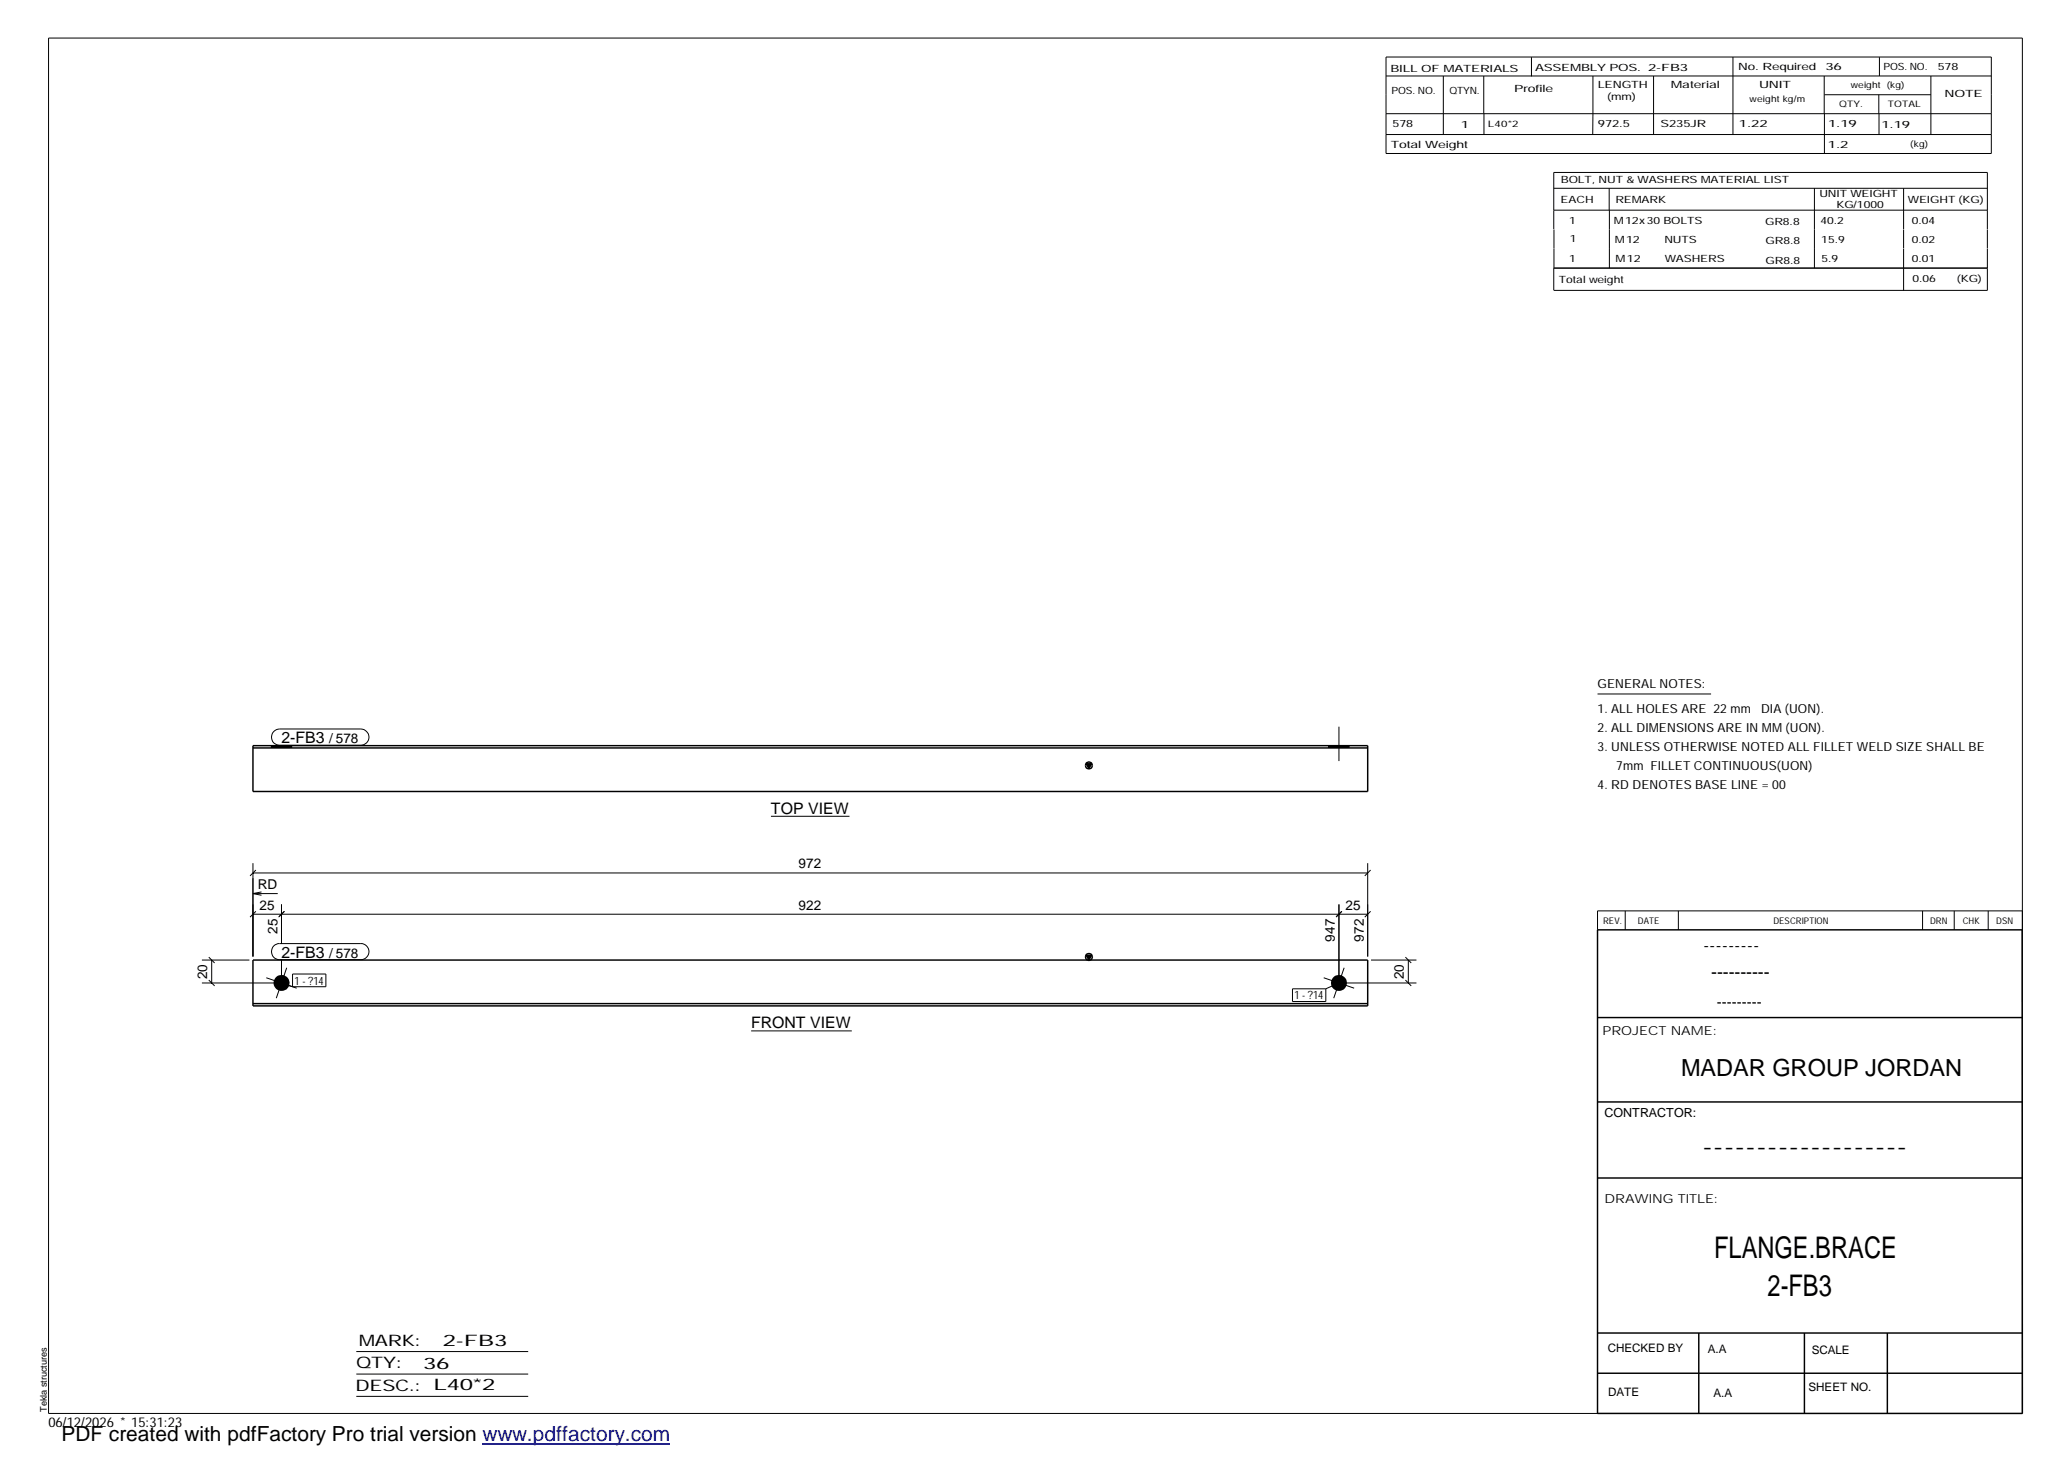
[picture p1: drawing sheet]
<svg xmlns="http://www.w3.org/2000/svg" width="420mm" height="297mm" viewBox="0 0 420 297" stroke-linecap="round" stroke-linejoin="round" font-family="sans-serif">
<defs><g id="words">
<g font-size="6.1">
<text x="348.3" y="255.5">FLANGE.BRACE</text>
<text x="359.1" y="263.3">2-FB3</text>
</g>
<text font-size="4.8" x="341.5" y="218.6">MADAR GROUP JORDAN</text>
<text font-size="4.2" x="12.5" y="292.7">PDF created with pdfFactory Pro trial version www.pdffactory.com</text>
<g font-size="3.6">
<text x="346.1" y="193.2">---------</text>
<text x="347.7" y="198.6">----------</text>
<text x="345.8" y="234.2">-------------------</text>
</g>
<g font-size="3.2">
<text x="57.2" y="151">2-FB3</text>
<text x="156.6" y="165.3">TOP VIEW</text>
<text x="57.2" y="194.5">2-FB3</text>
<text x="152.6" y="208.9">FRONT VIEW</text>
<text x="72.9" y="273.5">MARK:</text>
<text x="90" y="273.5">2-FB3</text>
<text x="72.4" y="278">QTY:</text>
<text x="86" y="278.1">36</text>
<text x="72.2" y="282.6">DESC.:</text>
<text x="88.1" y="282.4">L40*2</text>
</g>
<text font-size="3" x="348.8" y="204.5">---------</text>
<g font-size="2.8">
<text x="66.8" y="151">/ 578</text>
<text x="162.3" y="176.4">972</text>
<text x="52.4" y="180.7">RD</text>
<text x="52.7" y="184.8">25</text>
<text x="162.3" y="184.8">922</text>
<text x="273.4" y="184.8">25</text>
<text x="56.4" y="189.8" transform="rotate(-90 56.4 189.8)">25</text>
<text x="271.2" y="191.3" transform="rotate(-90 271.2 191.3)">947</text>
<text x="277.1" y="191.3" transform="rotate(-90 277.1 191.3)">972</text>
<text x="66.8" y="194.5">/ 578</text>
<text x="42.1" y="199" transform="rotate(-90 42.1 199)">20</text>
<text x="285.2" y="199" transform="rotate(-90 285.2 199)">20</text>
<text x="9.8" y="290">06/12/2026 * 15:31:23</text>
</g>
<g font-size="2.5">
<text x="324.6" y="139.9">GENERAL NOTES:</text>
<text x="324.6" y="148.7">2. ALL DIMENSIONS ARE IN MM (UON).</text>
<text x="324.6" y="144.9">1. ALL HOLES ARE 22 mm</text>
<text x="357.8" y="144.9">DIA (UON).</text>
<text x="324.6" y="152.5">3. UNLESS OTHERWISE NOTED ALL FILLET WELD SIZE SHALL BE</text>
<text x="324.6" y="160.2">4. RD DENOTES BASE LINE = 00</text>
<text x="328.4" y="156.4">7mm FILLET CONTINUOUS(UON)</text>
<text x="325.6" y="210.3">PROJECT NAME:</text>
<text x="326" y="226.9">CONTRACTOR:</text>
<text x="326" y="244.4">DRAWING TITLE:</text>
</g>
<g font-size="2.4">
<text x="326.7" y="274.7">CHECKED BY</text>
<text x="347" y="275">A.A</text>
<text x="368.1" y="275.1">SCALE</text>
<text x="326.7" y="283.6">DATE</text>
<text x="348.1" y="283.9">A.A</text>
<text x="367.5" y="282.6">SHEET NO.</text>
</g>
<g font-size="2.3">
<text x="59.9" y="200.1">1 - ?14</text>
<text x="263" y="203.1">1 - ?14</text>
</g>
<g font-size="2">
<text x="282.5" y="14.6">BILL OF MATERIALS</text>
<text x="311.9" y="14.4">ASSEMBLY POS.</text>
<text x="324.6" y="17.9">LENGTH</text>
<text x="334.9" y="14.4">2-FB3</text>
<text x="339.5" y="17.9">Material</text>
<text x="353.1" y="14.2">No. Required</text>
<text x="357.4" y="17.9">UNIT</text>
<text x="370.9" y="14.2">36</text>
<text x="382.7" y="14.2">POS. NO.</text>
<text x="393.7" y="14.3">578</text>
<text x="282.7" y="19.1">POS. NO.</text>
<text x="294.5" y="19">QTYN.</text>
<text x="307.6" y="18.7">Profile</text>
<text x="326.5" y="20.4">(mm)</text>
<text x="395.1" y="19.6">NOTE</text>
<text x="282.9" y="25.8">578</text>
<text x="296.8" y="26">1</text>
<text x="324.7" y="25.9">972.5</text>
<text x="337.4" y="25.9">S235JR</text>
<text x="353.3" y="25.9">1.22</text>
<text x="371.4" y="25.9">1.19</text>
<text x="382.3" y="25.9">1.19</text>
<text x="282.6" y="30.1">Total Weight</text>
<text x="371.4" y="30">1.2</text>
<text x="317.1" y="41.3">EACH</text>
<text x="317.1" y="37.2">BOLT, NUT &amp; WASHERS MATERIAL LIST</text>
<text x="328.2" y="41.3">REMARK</text>
<text x="369.7" y="40.1">UNIT WEIGHT</text>
<text x="387.6" y="41.2">WEIGHT (KG)</text>
<text x="318.8" y="45.4">1</text>
<text x="327.9" y="45.6">M12x30 BOLTS</text>
<text x="358.6" y="45.6">GR8.8</text>
<text x="369.9" y="45.5">40.2</text>
<text x="373.1" y="42.2">KG/1000</text>
<text x="388.4" y="45.5">0.04</text>
<text x="318.8" y="53.3">1</text>
<text x="318.9" y="49.2">1</text>
<text x="328.1" y="49.3">M12</text>
<text x="328.3" y="53.3">M12</text>
<text x="338.2" y="49.4">NUTS</text>
<text x="338.2" y="53.3">WASHERS</text>
<text x="358.7" y="49.6">GR8.8</text>
<text x="358.7" y="53.5">GR8.8</text>
<text x="370" y="49.3">15.9</text>
<text x="370.1" y="53.2">5.9</text>
<text x="388.4" y="49.4">0.02</text>
<text x="388.4" y="53.3">0.01</text>
<text x="316.7" y="57.5">Total weight</text>
<text x="388.6" y="57.3">0.06</text>
<text x="397.6" y="57.3">(KG)</text>
</g>
<g font-size="1.9">
<text x="325.7" y="187.8">REV.</text>
<text x="332.8" y="187.6">DATE</text>
<text x="360.3" y="187.7">DESCRIPTION</text>
<text x="392.1" y="187.6">DRN</text>
<text x="398.8" y="187.6">CHK</text>
<text x="405.6" y="187.7">DSN</text>
<text x="9.5" y="286.8" transform="rotate(-90 9.5 286.8)">Tekla structures</text>
</g>
<g font-size="1.8">
<text x="376" y="17.9">weight (kg)</text>
<text x="355.5" y="20.7">weight kg/m</text>
<text x="373.6" y="21.7">QTY.</text>
<text x="383.5" y="21.8">TOTAL</text>
<text x="302.3" y="25.9">L40*2</text>
<text x="388.1" y="29.8">(kg)</text>
</g>
</g></defs>
<g fill="#000">
<path d="M220.7 155.2h1.1l-.6 1zM220.7 194.1h1.1l-.6 1z"/>
<path d="M55.1 151.5h4.2v.5h-4.2z" fill-rule="evenodd"/>
<path d="M270 151.5h4.1v.5h-4.1z" fill-rule="evenodd"/>
<circle cx="57.2" cy="199.7" r="1.63"/>
<circle cx="272" cy="199.7" r="1.63"/>
</g>
<g fill="none" stroke="#000" stroke-width=".2">
<path d="M9.9 7.7h401v279.5h-401zM281.6 11.6h123v19.6h-123zM281.6 15.4h123M293.2 15.4v11.9M301.5 15.4v7.7M311.1 11.6v3.9M323.6 15.4v11.9M336 15.4v11.9M352.1 11.6v15.7M370.6 15.4v7.7M370.7 19.2h21.6M381.7 19.2v3.9"/>
<path d="M381.8 11.6v3.8M392.3 15.4v11.9M281.6 23.1h123M281.6 27.3h123M301.5 23.1v4.2M315.7 38.3h88.1M326.9 38.3v4.4M368.6 38.3v16.2M370.7 23.1v8.1M381.8 23.1v4.2M386.8 38.3v8.3M315.7 42.7h88.1"/>
<path d="M315.7 46.6v-11.6h88.1v11.6M315.7 46.6v7.9M327 42.7v11.8M386.8 46.6v3.9M386.8 50.6v8.4M403.8 46.6v3.9M403.8 50.6v8.4h-88.1M403.8 54.5h-88.1v4.5M55.1 151.5v.5M55.6 148.6l.6-.4 .6-.1h16.5a1.65 1.65 0 0 1 1.7 1.7 1.65 1.65 0 0 1-1.7 1.6h-16.5a1.65 1.65 0 0 1-1.5-1 1.65 1.65 0 0 1 .3-1.8zM57.2 151.5v.5M59.3 151.5v.5"/>
<path d="M270 151.5v.5M272 147.6v7M274.1 151.5v.5M324.6 141h23M51.4 177.4h226.5M51.4 175.4v18.9M52 176.8l-1.2 1.2M156.6 165.8h16M277.9 175.4v18.9M278.5 176.8l-1.2 1.2M41 199.7h15.5M41 195.1h9.7"/>
<path d="M42.4 199.1l1.2 1.2M42.4 194.5l1.2 1.2M43 195.1v4.6M51.4 185.7h226.5M51.4 181.6l1.7 .3M51.4 181.6h5M52 185.2l-1.2 1.1M53.1 181.2l-1.7 .4M54.1 198.7l6.2 2.1M55.6 192.2l.9-.5h16.8a1.63 1.63 0 0 1 1.7 1.6 1.63 1.63 0 0 1-1.7 1.7h-16.5a1.65 1.65 0 0 1-1.5-1 1.65 1.65 0 0 1 .3-1.8zM57.2 183.8v8M57.2 194.9v4.1"/>
<path d="M57.8 185.2l-1.2 1.1M58.3 196.6l-2.2 6.2M59.4 197.9h6.8v2.6h-6.8zM268.9 198.7l6.2 2.1M271.5 186.2l1.1-1-1.2 1.1M272 183.8v15.2M272 199.7l-2.6 1.2M272.7 199.7h15.1M273.1 196.6l-2.1 6.2M278.5 185.2l-1.2 1.1M278.6 195.1h9.2M285.5 199.1l1.2 1.2"/>
<path d="M285.5 194.5l1.2 1.2M286.1 195.1v4.6M330.2 185.1v3.8M341 185.1v3.8M390.6 185.1v3.8M397 185.1v3.8M403.9 185.1v3.8M410.9 185.1h-86.3v3.8M152.6 209.5h20.5M262.6 200.9h6.8v2.6h-6.8zM72.4 274.6h34.9M72.4 279.2h34.9"/>
<path d="M72.4 283.7h34.9"/>
</g>
<g fill="none" stroke="#000" stroke-width=".3">
<path d="M51.4 151.5h226.5v9.3h-226.5zM51.4 152h226.5M220.7 155.2h1.1l-.6 1zM51.4 195.1h226.5v9.3h-226.5zM220.7 194.1h1.1l-.6 1zM324.6 188.9h86.2l.1 98.3h-86.3zM51.4 203.9h226.5M324.6 206.7h86.3M324.6 239.3h86.3M324.6 223.9h86.3M324.6 270.8h86.3M324.6 279h86.3"/>
<path d="M345.1 270.8v16.4M366.6 270.8v16.4M383.5 270.8v16.4"/>
<circle cx="221.3" cy="155.5" r=".7"/>
<circle cx="221.3" cy="194.4" r=".69"/>
</g>
<path d="M98 293.3h38.2" fill="none" stroke="#00f" stroke-width=".3"/>
<use href="#words"/>
</svg>
